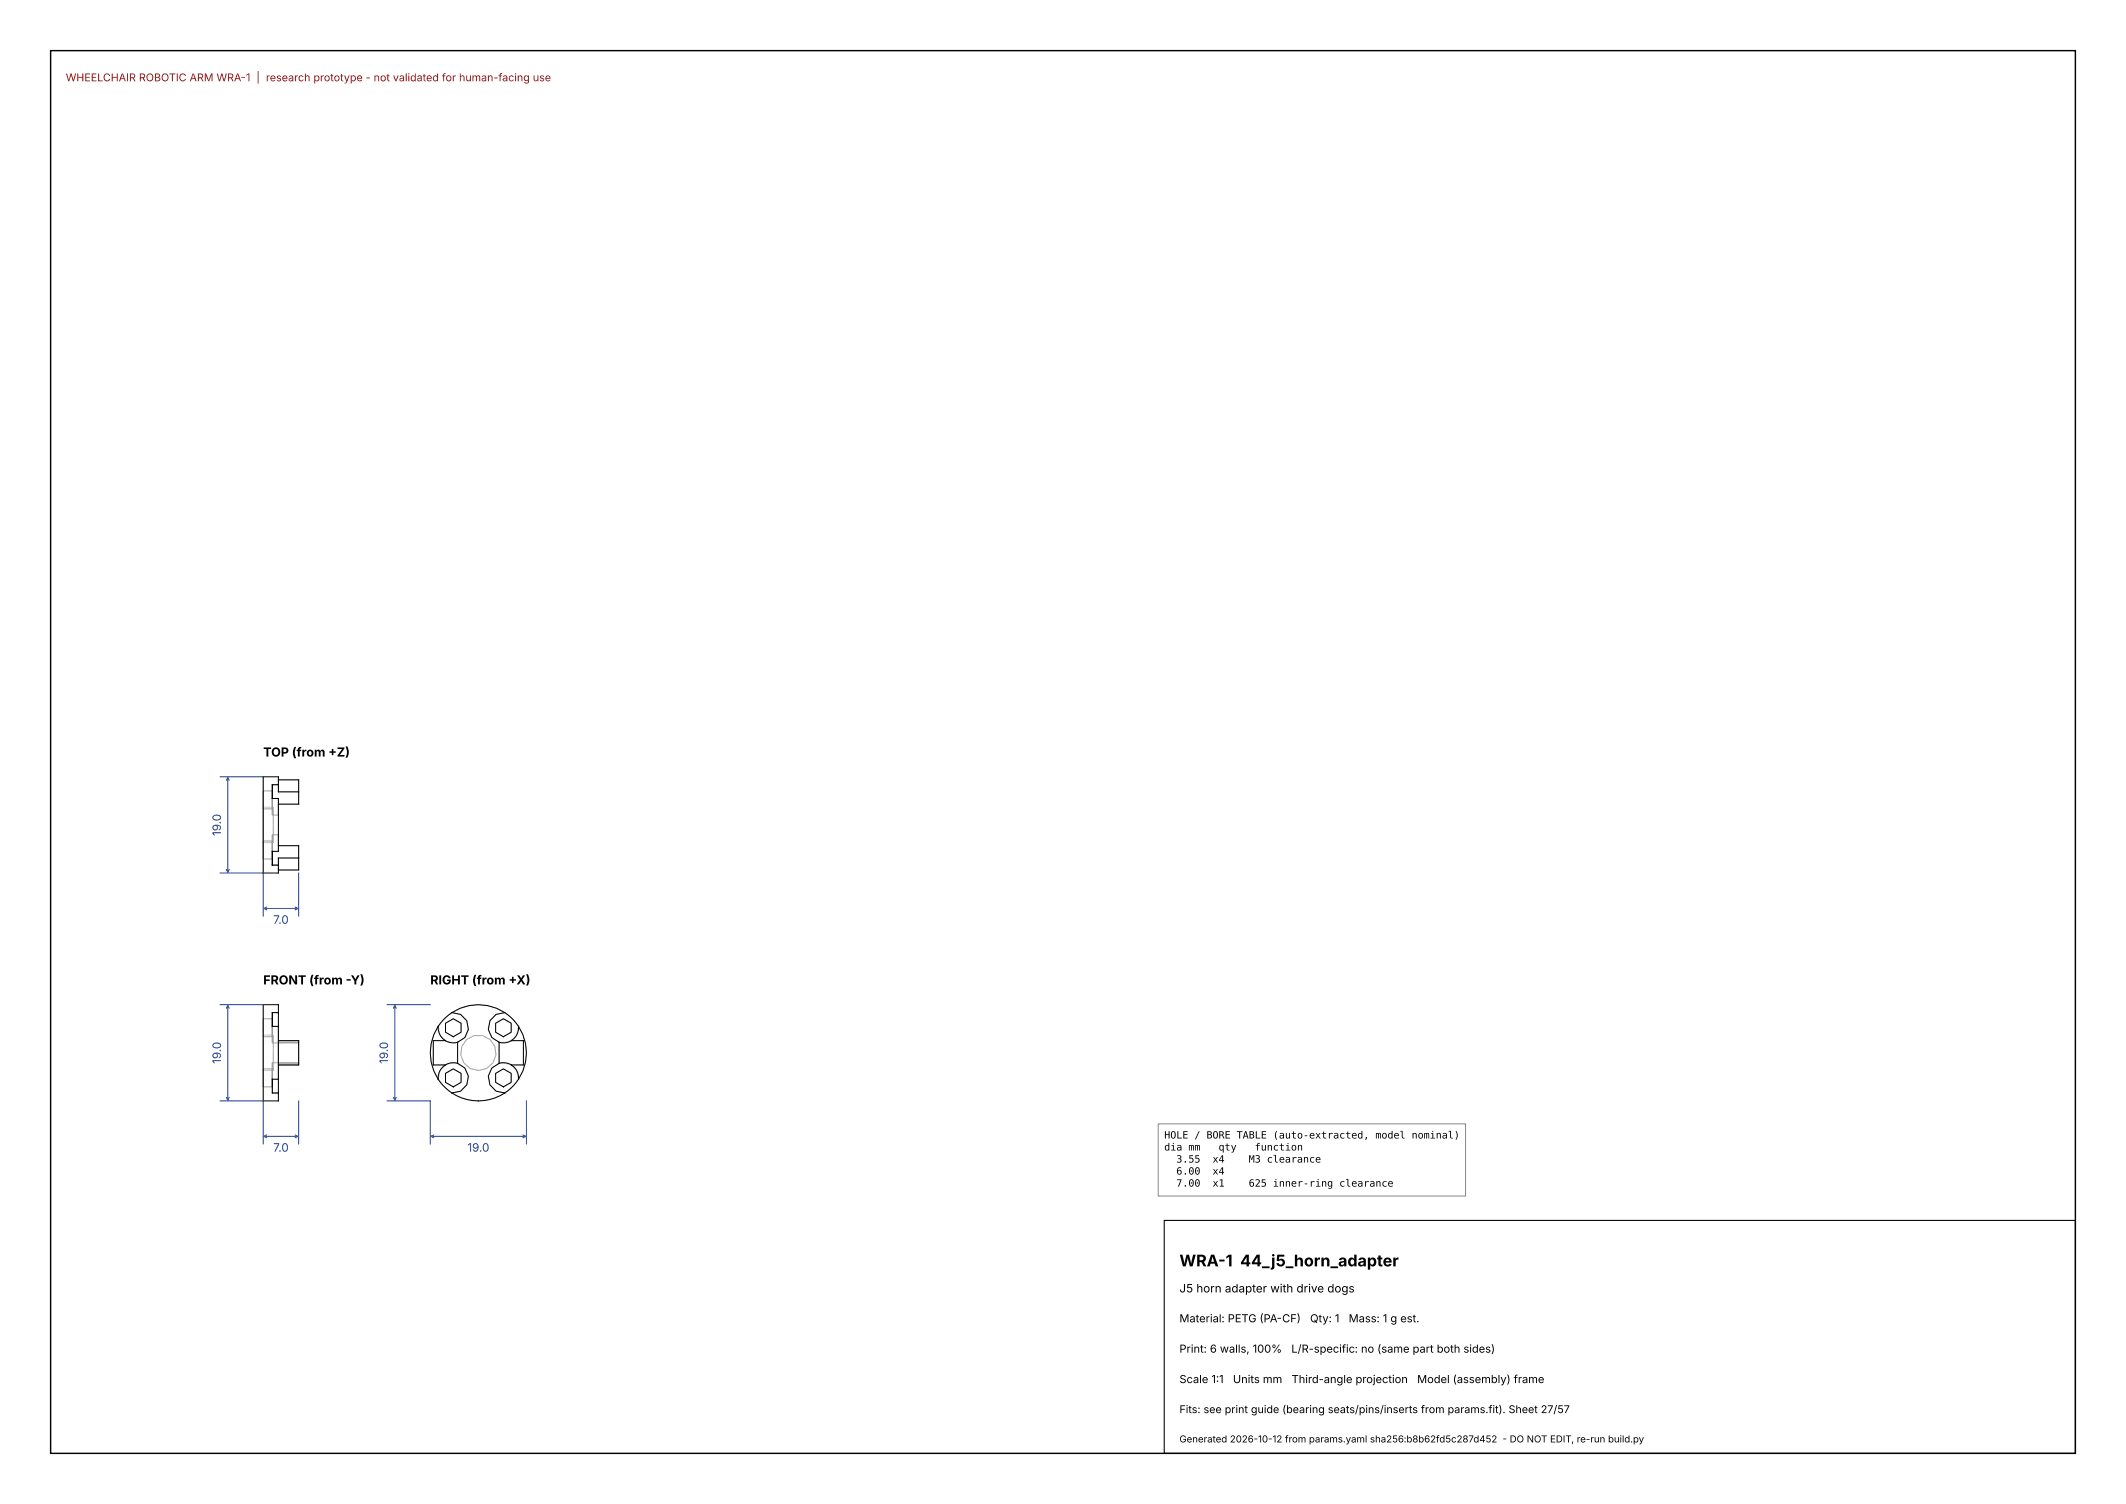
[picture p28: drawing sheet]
<svg xmlns="http://www.w3.org/2000/svg" width="420mm" height="297mm" viewBox="0 0 420 297" stroke-linecap="round" stroke-linejoin="round" font-family="sans-serif">
<defs><g id="words">
<text font-size="3.2" x="233" y="250.1">WRA-1 44_j5_horn_adapter</text>
<g font-size="2.5">
<text x="52" y="149.4">TOP (from +Z)</text>
<text x="52" y="194.4">FRONT (from -Y)</text>
<text x="85" y="194.4">RIGHT (from +X)</text>
</g>
<g font-size="2.3" fill="#1a3b8a">
<text x="43.6" y="165.1" transform="rotate(-90 43.6 165.1)">19.0</text>
<text x="54" y="182.4">7.0</text>
<text x="43.6" y="210.1" transform="rotate(-90 43.6 210.1)">19.0</text>
<text x="76.6" y="210.1" transform="rotate(-90 76.6 210.1)">19.0</text>
<text x="54" y="227.4">7.0</text>
<text x="92.3" y="227.4">19.0</text>
</g>
<text font-size="2.3" x="233" y="255.2">J5 horn adapter with drive dogs</text>
<g font-size="2.2">
<text x="233" y="261.1">Material: PETG (PA-CF)</text>
<text x="258.8" y="261.1">Qty: 1</text>
<text x="266.4" y="261.1">Mass: 1 g est.</text>
<text x="233" y="267.1">Print: 6 walls, 100%</text>
<text x="255.1" y="267.1">L/R-specific: no (same part both sides)</text>
<text x="233" y="273.1">Scale 1:1</text>
<text x="243.6" y="273.1">Units mm</text>
<text x="255.2" y="273.1">Third-angle projection</text>
<text x="280" y="273.1">Model (assembly) frame</text>
</g>
<text font-size="2.1" fill="#a01010" x="13" y="16.1">WHEELCHAIR ROBOTIC ARM WRA-1 | research prototype - not validated for human-facing use</text>
<text font-size="2.1" x="233" y="279.1">Fits: see print guide (bearing seats/pins/inserts from params.fit). Sheet 27/57</text>
<g font-size="2">
<text x="230" y="224.8">HOLE / BORE TABLE (auto-extracted, model nominal)</text>
<text x="230" y="227.2">dia mm</text>
<text x="240.7" y="227.2">qty</text>
<text x="247.9" y="227.2">function</text>
<text x="232.4" y="229.6">3.55</text>
<text x="232.4" y="231.9">6.00</text>
<text x="239.5" y="229.6">x4</text>
<text x="239.5" y="231.9">x4</text>
<text x="246.7" y="229.6">M3 clearance</text>
<text x="232.4" y="234.3">7.00</text>
<text x="239.5" y="234.3">x1</text>
<text x="246.7" y="234.3">625 inner-ring clearance</text>
</g>
<text font-size="1.9" x="233" y="284.8">Generated 2026-10-12 from params.yaml sha256:b8b62fd5c287d452 - DO NOT EDIT, re-run build.py</text>
</g></defs>
<path d="M10 10h400v277h-400z" fill="none" stroke="#000" stroke-width=".28"/>
<path d="M230 241h180v46h-180z" fill="none" stroke="#000" stroke-width=".21"/>
<g fill="none" stroke="#9a9a9a" stroke-width=".2">
<path d="M52 153.4v9.5M52 159.4v3.5M52 159.4v7M52 156.2v3.5M52 159.7h1.8M52 156.2h1.8M52 159.4h2M53.8 155v2.7M53.8 157.7v3.3M53.8 155v6M53.8 155h.1M53.8 156.2v3.5"/>
<path d="M53.8 156.2v4.8M53.8 157.7v2M53.8 157.7h1.2M53.8 155h1.2M54 159.4v7M55 157.7v10.4M55 153.4v1.6M55 157.7v3.3M55 155h.1M55 155v1.4M55 156.4v-2.4h4v2.4M55 156.4h4"/>
<path d="M59 156.4v2.4h-4v2.2M52 162.9v9.5M52 166.1v3.5M52 162.9v3.5M52 169.6h1.8M52 166.1h1.8M52 166.4h2M53.8 168.1v2.7M53.8 164.8v3.3M53.8 164.8v4.8M53.8 170.8h.1M53.8 166.1v3.5"/>
<path d="M53.8 166.1v2M53.8 164.8v5.9M53.8 170.8h1.2M53.8 168.1h1.2M53.8 161h1.2M53.8 164.8h1.2M55 170.8v1.6M55 164.8v2.2h4v2.4M55 164.8v3.3M55 170.8h.1M55 169.4v1.4M55 169.4v2.4h4v-2.4"/>
<path d="M55 169.4h4M52 198.4v19M53.8 200v2.7M53.8 200v6M53.8 200h.1M53.8 200h1.2M55 198.4v1.6M55 200h.1M89.3 200l1.7 .3 1.3 1.4 .2 1.8-.8 1.6-1.6 .8-1.8-.2-1.4-1.3-.3-1.7M99.7 200l-1.7 .3-1.3 1.4-.2 1.8 .8 1.6 1.6 .8 1.8-.2 1.4-1.3 .3-1.7M52 211.1h1.8v3.5h-1.8zM52 204.4h2v7h-2z"/>
<path d="M53.8 213.1v2.7M53.8 215.8h.1M53.8 209.8v6M53.8 209.8v3.3M53.8 202.7v3.3M53.8 201.2v3.5M53.8 201.2v4.8M53.8 202.7v2M53.8 211.1v2M53.8 201.2h-1.8v3.5h1.8M53.8 215.8h1.2M53.8 213.1h1.2"/>
<path d="M53.8 202.7h1.2M53.8 209.8h5.2M53.8 206h5.2M55 215.8v1.6M55 202.7v10.4M55 200.1v5.7M55 202.7v3.1M55 210v3.1M55 215.8h.1M55 210v5.7M55 210.3v2.8M55 202.7v2.8"/>
<path d="M55 205.8h4v.2M55 205.5v4.8M55 210.3h4M55 205.5h4M59 209.8v.5M59 209.8v.2h-4M59 205.5v.5M59 205.5v4.8M86.6 213.1l.3-1.7 1.4-1.3 1.8-.2 1.6 .8 .8 1.6-.2 1.8-1.3 1.4-1.7 .3M88 205.5h-2.4v4.8h2.4M88 202.1l1.6-.9 1.5 .9v1.7l-1.5 .9-1.6-.9zM88 212l1.6-.9 1.5 .9v1.7l-1.5 .9-1.6-.9z"/>
<path d="M90.4 205.8v4.2M97.9 202.1l1.5-.9 1.6 .9v1.7l-1.6 .9-1.5-.9zM97.9 212l1.5-.9 1.6 .9v1.7l-1.6 .9-1.5-.9zM98.6 205.8v4.2M101 205.5h2.4v4.8h-2.4M102.4 213.1l-.3-1.7-1.4-1.3-1.8-.2-1.6 .8-.8 1.6 .2 1.8 1.3 1.4 1.7 .3"/>
<circle cx="94.5" cy="207.9" r="3.5"/>
<circle cx="94.5" cy="207.9" r="9.5"/>
</g>
<g fill="none" stroke="#000" stroke-width=".2">
<path d="M53.8 155v2.7M53.8 157.7h1.2v10.4h-1.2M53.8 155h1.2M55 155v-1.6h-3v19h3v-1.6M55 155v1.4h4M55 154h4v2.4M59 156.4v2.4h-4M53.8 168.1v2.7M53.8 170.7v.1M53.8 170.8h1.2M55 167h4v2.4M59 169.4h-4v1.4"/>
<path d="M59 169.4v2.4h-4M53.8 200v2.7M53.8 200h1.2M55 200v-1.6h-3v19h3v-1.6M55 200v.1M55 200v2.7M89.3 200a9.5 9.5 0 0 1 10.4 0M89.3 200l-1.8 1.5-.9 1.2M89.3 200a3 3 0 0 1 3.2 2.4 3 3 0 0 1-2.1 3.4M99.7 200l1.8 1.5 .9 1.2M99.7 200a3 3 0 0 0-3.2 2.4 3 3 0 0 0 2.1 3.4M53.8 213.1v2.7h1.2"/>
<path d="M53.8 213.1v1.5M53.8 202.7h1.2M53.8 213.1h1.2M55 202.7v10.4M55 213.1v2.7M55 215.7v.1M55 205.5h4v4.8h-4M86.6 202.7a9.5 9.5 0 0 0 0 10.4M86.6 213.1l.9 1.2 1.8 1.5M86.6 202.7a3 3 0 0 0 1.4 2.8M88 205.5a3 3 0 0 0 2.4 .3M88 210.3a3 3 0 0 0-1.4 2.8"/>
<path d="M88 205.5h-2.4v4.8h2.4M88 202.1l1.6-.9 1.5 .9v1.7l-1.5 .9-1.6-.9zM88 212l1.6-.9 1.5 .9v1.7l-1.5 .9-1.6-.9zM89.3 215.8a9.5 9.5 0 0 0 10.4 0M90.4 210a3 3 0 0 1 2.1 3.4 3 3 0 0 1-3.2 2.4M90.4 210a3 3 0 0 0-2.4 .3M90.4 205.8v4.2M97.9 212l1.5-.9 1.6 .9v1.7l-1.6 .9-1.5-.9zM97.9 202.1l1.5-.9 1.6 .9v1.7l-1.6 .9-1.5-.9zM98.6 210a3 3 0 0 0-2.1 3.4 3 3 0 0 0 3.2 2.4M98.6 210a3 3 0 0 1 2.4 .3M98.6 205.8v4.2"/>
<path d="M101 210.3a3 3 0 0 1 1.4 2.8M101 205.5a3 3 0 0 1-2.4 .3M101 205.5h2.4v4.8h-2.4M102.4 213.1l-.9 1.2-1.8 1.5M102.4 202.7a9.5 9.5 0 0 1 0 10.4M102.4 202.7a3 3 0 0 1-1.4 2.8"/>
</g>
<g fill="none" stroke="#1a3b8a" stroke-width=".2">
<path d="M43.5 153.4h8.5M44.7 154.1l.3-.6 .3 .6M45 153.5v18.8M43.5 172.4h8.5v8.5M44.7 171.7l.3 .6 .3-.6M52.1 179.4h6.8M52.7 179.1l-.6 .3 .6 .3M58.3 179.1l.6 .3-.6 .3M59 172.4v8.5M43.5 198.4h8.5M44.7 199.1l.3-.6 .3 .6M45 198.5v18.8"/>
<path d="M76.5 198.4h8.5M77.7 199.1l.3-.6 .3 .6M78 198.5v18.8M43.5 217.4h8.5v8.5M44.7 216.7l.3 .6 .3-.6M59 217.4v8.5M76.5 217.4h8.5v8.5M77.7 216.7l.3 .6 .3-.6M104 217.4v8.5M52.1 224.4h6.8M52.7 224.1l-.6 .3 .6 .3M58.3 224.1l.6 .3-.6 .3"/>
<path d="M85.1 224.4h18.8M85.7 224.1l-.6 .3 .6 .3M103.3 224.1l.6 .3-.6 .3"/>
</g>
<path d="M228.8 221.9h60.7v14.3h-60.7z" fill="#fff" stroke="#888" stroke-width=".2"/>
<use href="#words"/>
</svg>
